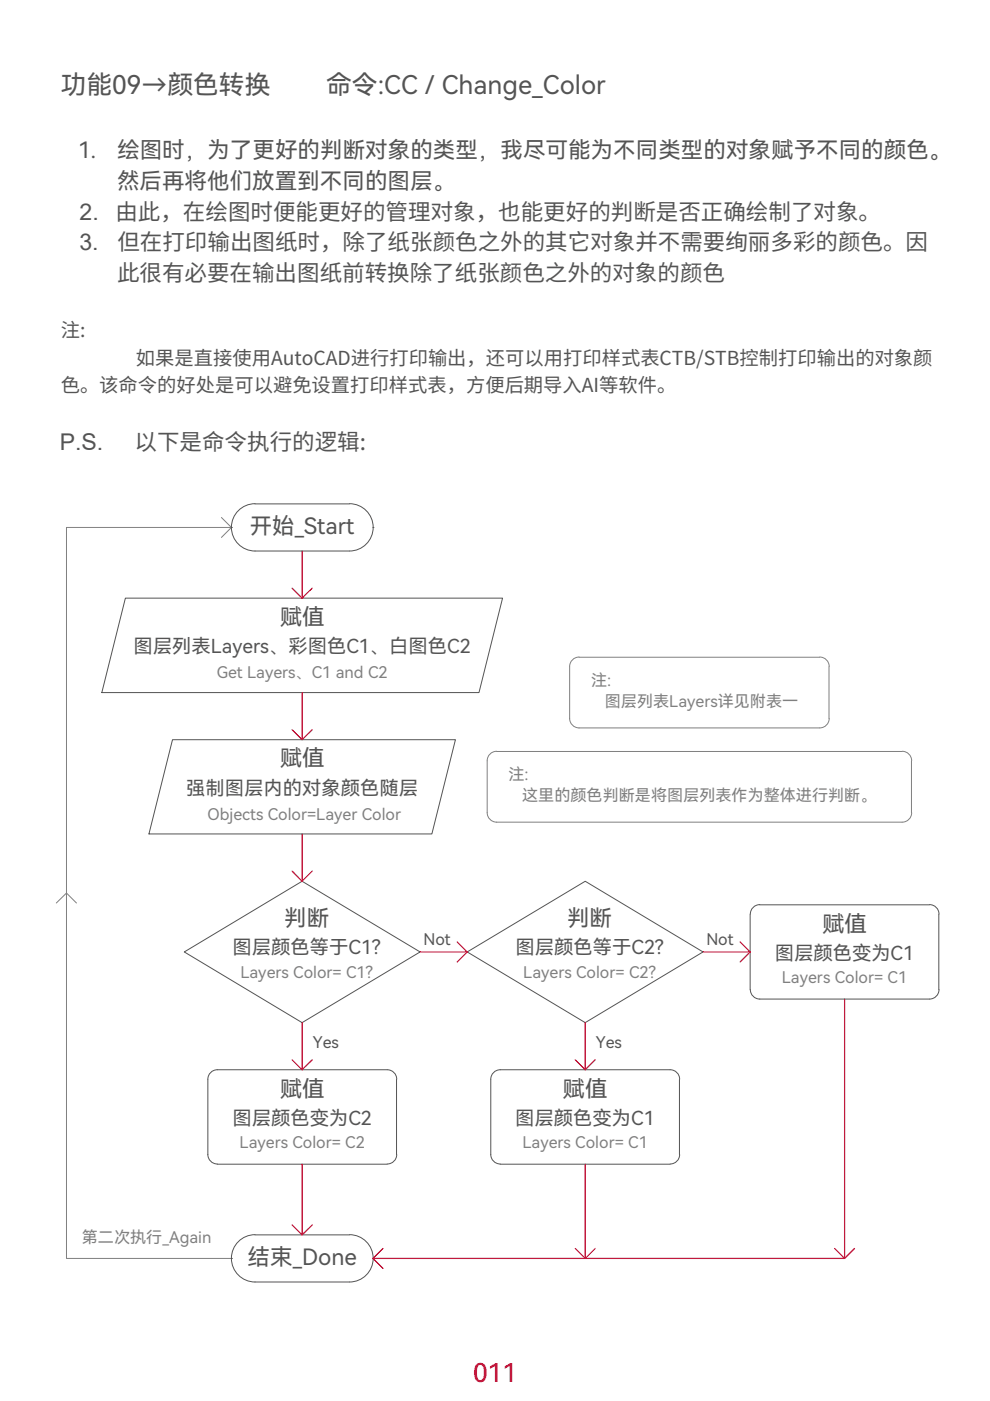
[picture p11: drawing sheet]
<svg xmlns="http://www.w3.org/2000/svg" width="210mm" height="297mm" viewBox="0 0 210 297" stroke-linecap="round" stroke-linejoin="round" font-family="sans-serif">
<defs><g id="words">
<g font-size="5.5" fill="#545454">
<text x="12.9" y="20">功能09→颜色转换</text>
<text x="69.1" y="20">命令:CC / Change_Color</text>
</g>
<text font-size="5.5" fill="#d00" x="100.3" y="293.1">011</text>
<g font-size="4.9" fill="#545454">
<text x="16.9" y="46.6">2.</text>
<text x="16.8" y="53.1">3.</text>
<text x="12.7" y="95.5">P.S.</text>
</g>
<g font-size="4.8" fill="#545454">
<text x="16.6" y="33.4">1.</text>
<text x="24.8" y="33.4">绘图时，为了更好的判断对象的类型，我尽可能为不同类型的对象赋予不同的颜色。</text>
<text x="24.8" y="40">然后再将他们放置到不同的图层。</text>
<text x="24.5" y="46.6">由此，在绘图时便能更好的管理对象，也能更好的判断是否正确绘制了对象。</text>
<text x="24.9" y="53.1">但在打印输出图纸时，除了纸张颜色之外的其它对象并不需要绚丽多彩的颜色。因</text>
<text x="24.8" y="59.6">此很有必要在输出图纸前转换除了纸张颜色之外的对象的颜色</text>
<text x="28.5" y="95.5">以下是命令执行的逻辑:</text>
<text x="53" y="113.3">开始_Start</text>
<text x="59.3" y="132.5">赋值</text>
<text x="59.3" y="162.5">赋值</text>
<text x="60.2" y="196.3">判断</text>
<text x="120.2" y="196.3">判断</text>
<text x="174.3" y="197.5">赋值</text>
<text x="59.3" y="232.5">赋值</text>
<text x="119.3" y="232.5">赋值</text>
<text x="52.5" y="268.3">结束_Done</text>
</g>
<g font-size="4.1" fill="#545454">
<text x="12.9" y="71.5">注:</text>
<text x="28.8" y="77.3">如果是直接使用AutoCAD进行打印输出，还可以用打印样式表CTB/STB控制打印输出的对象颜</text>
<text x="12.9" y="83.1">色。该命令的好处是可以避免设置打印样式表，方便后期导入AI等软件。</text>
<text x="28.3" y="138.5">图层列表Layers、彩图色C1、白图色C2</text>
<text x="39.5" y="168.5">强制图层内的对象颜色随层</text>
<text x="49.3" y="202.3">图层颜色等于C1?</text>
<text x="109.3" y="202.3">图层颜色等于C2?</text>
<text x="164.3" y="203.5">图层颜色变为C1</text>
<text x="49.3" y="238.5">图层颜色变为C2</text>
<text x="109.3" y="238.5">图层颜色变为C1</text>
</g>
<g font-size="3.4" fill="#808080">
<text x="46" y="143.8">Get Layers、C1 and C2</text>
<text x="125.3" y="145.4">注:</text>
<text x="128.2" y="149.9">图层列表Layers详见附表一</text>
<text x="107.8" y="165.3">注:</text>
<text x="44" y="173.8">Objects Color=Layer Color</text>
<text x="110.7" y="169.9">这里的颜色判断是将图层列表作为整体进行判断。</text>
<text x="51" y="207.3">Layers Color= C1?</text>
<text x="111" y="207.3">Layers Color= C2?</text>
<text x="165.8" y="208.5">Layers Color= C1</text>
<text x="50.8" y="243.5">Layers Color= C2</text>
<text x="110.8" y="243.5">Layers Color= C1</text>
<text x="17.4" y="263.5">第二次执行_Again</text>
</g>
<g font-size="3.4" fill="#545454">
<text x="89.8" y="200.3">Not</text>
<text x="149.8" y="200.3">Not</text>
<text x="66.3" y="222.2">Yes</text>
<text x="126.3" y="222.2">Yes</text>
</g>
</g></defs>
<g fill="none" stroke="#808080" stroke-width=".21">
<path d="M46.9 109.7l2.2 2.1-2.2 2.1M49.1 111.8h-35v155h35M122.8 139.3h51M122.8 139.3a2.01 2.01 0 0 0-2 2v11a2.01 2.01 0 0 0 2 2M173.8 139.3a2.01 2.01 0 0 1 2 2M105.3 159.3h86M105.3 159.3a2.01 2.01 0 0 0-2 2v11a2.01 2.01 0 0 0 2 2M122.8 154.3h51M175.8 141.3v11M175.8 152.3a2.01 2.01 0 0 1-2 2M191.3 159.3a2.01 2.01 0 0 1 2 2M105.3 174.3h86"/>
<path d="M193.3 161.3v11M193.3 172.3a2.01 2.01 0 0 1-2 2M11.9 191.5l2.2-2.2 2.1 2.2"/>
</g>
<g fill="none" stroke="#545454" stroke-width=".21">
<path d="M49.1 111.8h.1M54.1 106.8h20M54.1 106.8a5 5 0 0 0-5 5 5 5 0 0 0 5 5h20a5 5 0 0 0 5-5 5 5 0 0 0-5-5M79.1 111.8h.1M26.6 126.8h80l-5 20h-80zM36.6 156.8h60l-5 20h-60zM159 193.8v16M161.1 191.8h36M161.1 191.8a2.01 2.01 0 0 0-2 2M197.1 191.8a2.01 2.01 0 0 1 2 2M199.1 193.8v16M39.1 201.8l25-15 25 15-25 15z"/>
<path d="M99.1 201.8l25-15 25 15-25 15zM159.1 209.8a2.01 2.01 0 0 0 2 2h36a2.01 2.01 0 0 0 2-2M84.1 228.8v16M84.1 228.8a2.01 2.01 0 0 0-2-2h-36a2.01 2.01 0 0 0-2 2v16a2.01 2.01 0 0 0 2 2M142.1 226.8h-36a2.01 2.01 0 0 0-2 2v16a2.01 2.01 0 0 0 2 2M142.1 226.8a2.01 2.01 0 0 1 2 2M144.1 228.8v16M46.1 246.8h36M84.1 244.8a2.01 2.01 0 0 1-2 2M106 246.8h36.1M144.1 244.8a2.01 2.01 0 0 1-2 2M49.1 266.8h.1"/>
<path d="M50.8 263a4.7 4.7 0 0 1 3.3-1.2h20a5 5 0 0 1 5 5 5 5 0 0 1-5 5h-20a5 5 0 0 1-4.7-3.3 5 5 0 0 1 1.4-5.5zM79.1 266.8h.1"/>
</g>
<g fill="none" stroke="#b8002e" stroke-width=".25">
<path d="M64.1 116.8v10M61.9 124.7l2.2 2.1 2.1-2.1M61.9 154.7l2.2 2.1 2.1-2.1M64.1 146.8v10M64.1 176.8v10M61.9 184.7l2.2 2.1 2.1-2.1M96.9 199.7l2.2 2.1-2.2 2.1M156.9 199.7l2.1 2.1-2.1 2.1M64.1 216.8v10M89.1 201.8h10M124.1 216.8v10M149.1 201.8h9.9"/>
<path d="M179.1 211.8v55h-100M61.9 224.7l2.2 2.1 2.1-2.1M122 224.7l2.1 2.1 2.1-2.1M61.9 259.7l2.2 2.1 2.1-2.1M64.1 246.8v15M124.1 246.8v20M81.2 264.7l-2.1 2.1 2.1 2.1M122 264.7l2.1 2.1 2.1-2.1M177 264.7l2.1 2.1 2.1-2.1"/>
</g>
<use href="#words"/>
</svg>
